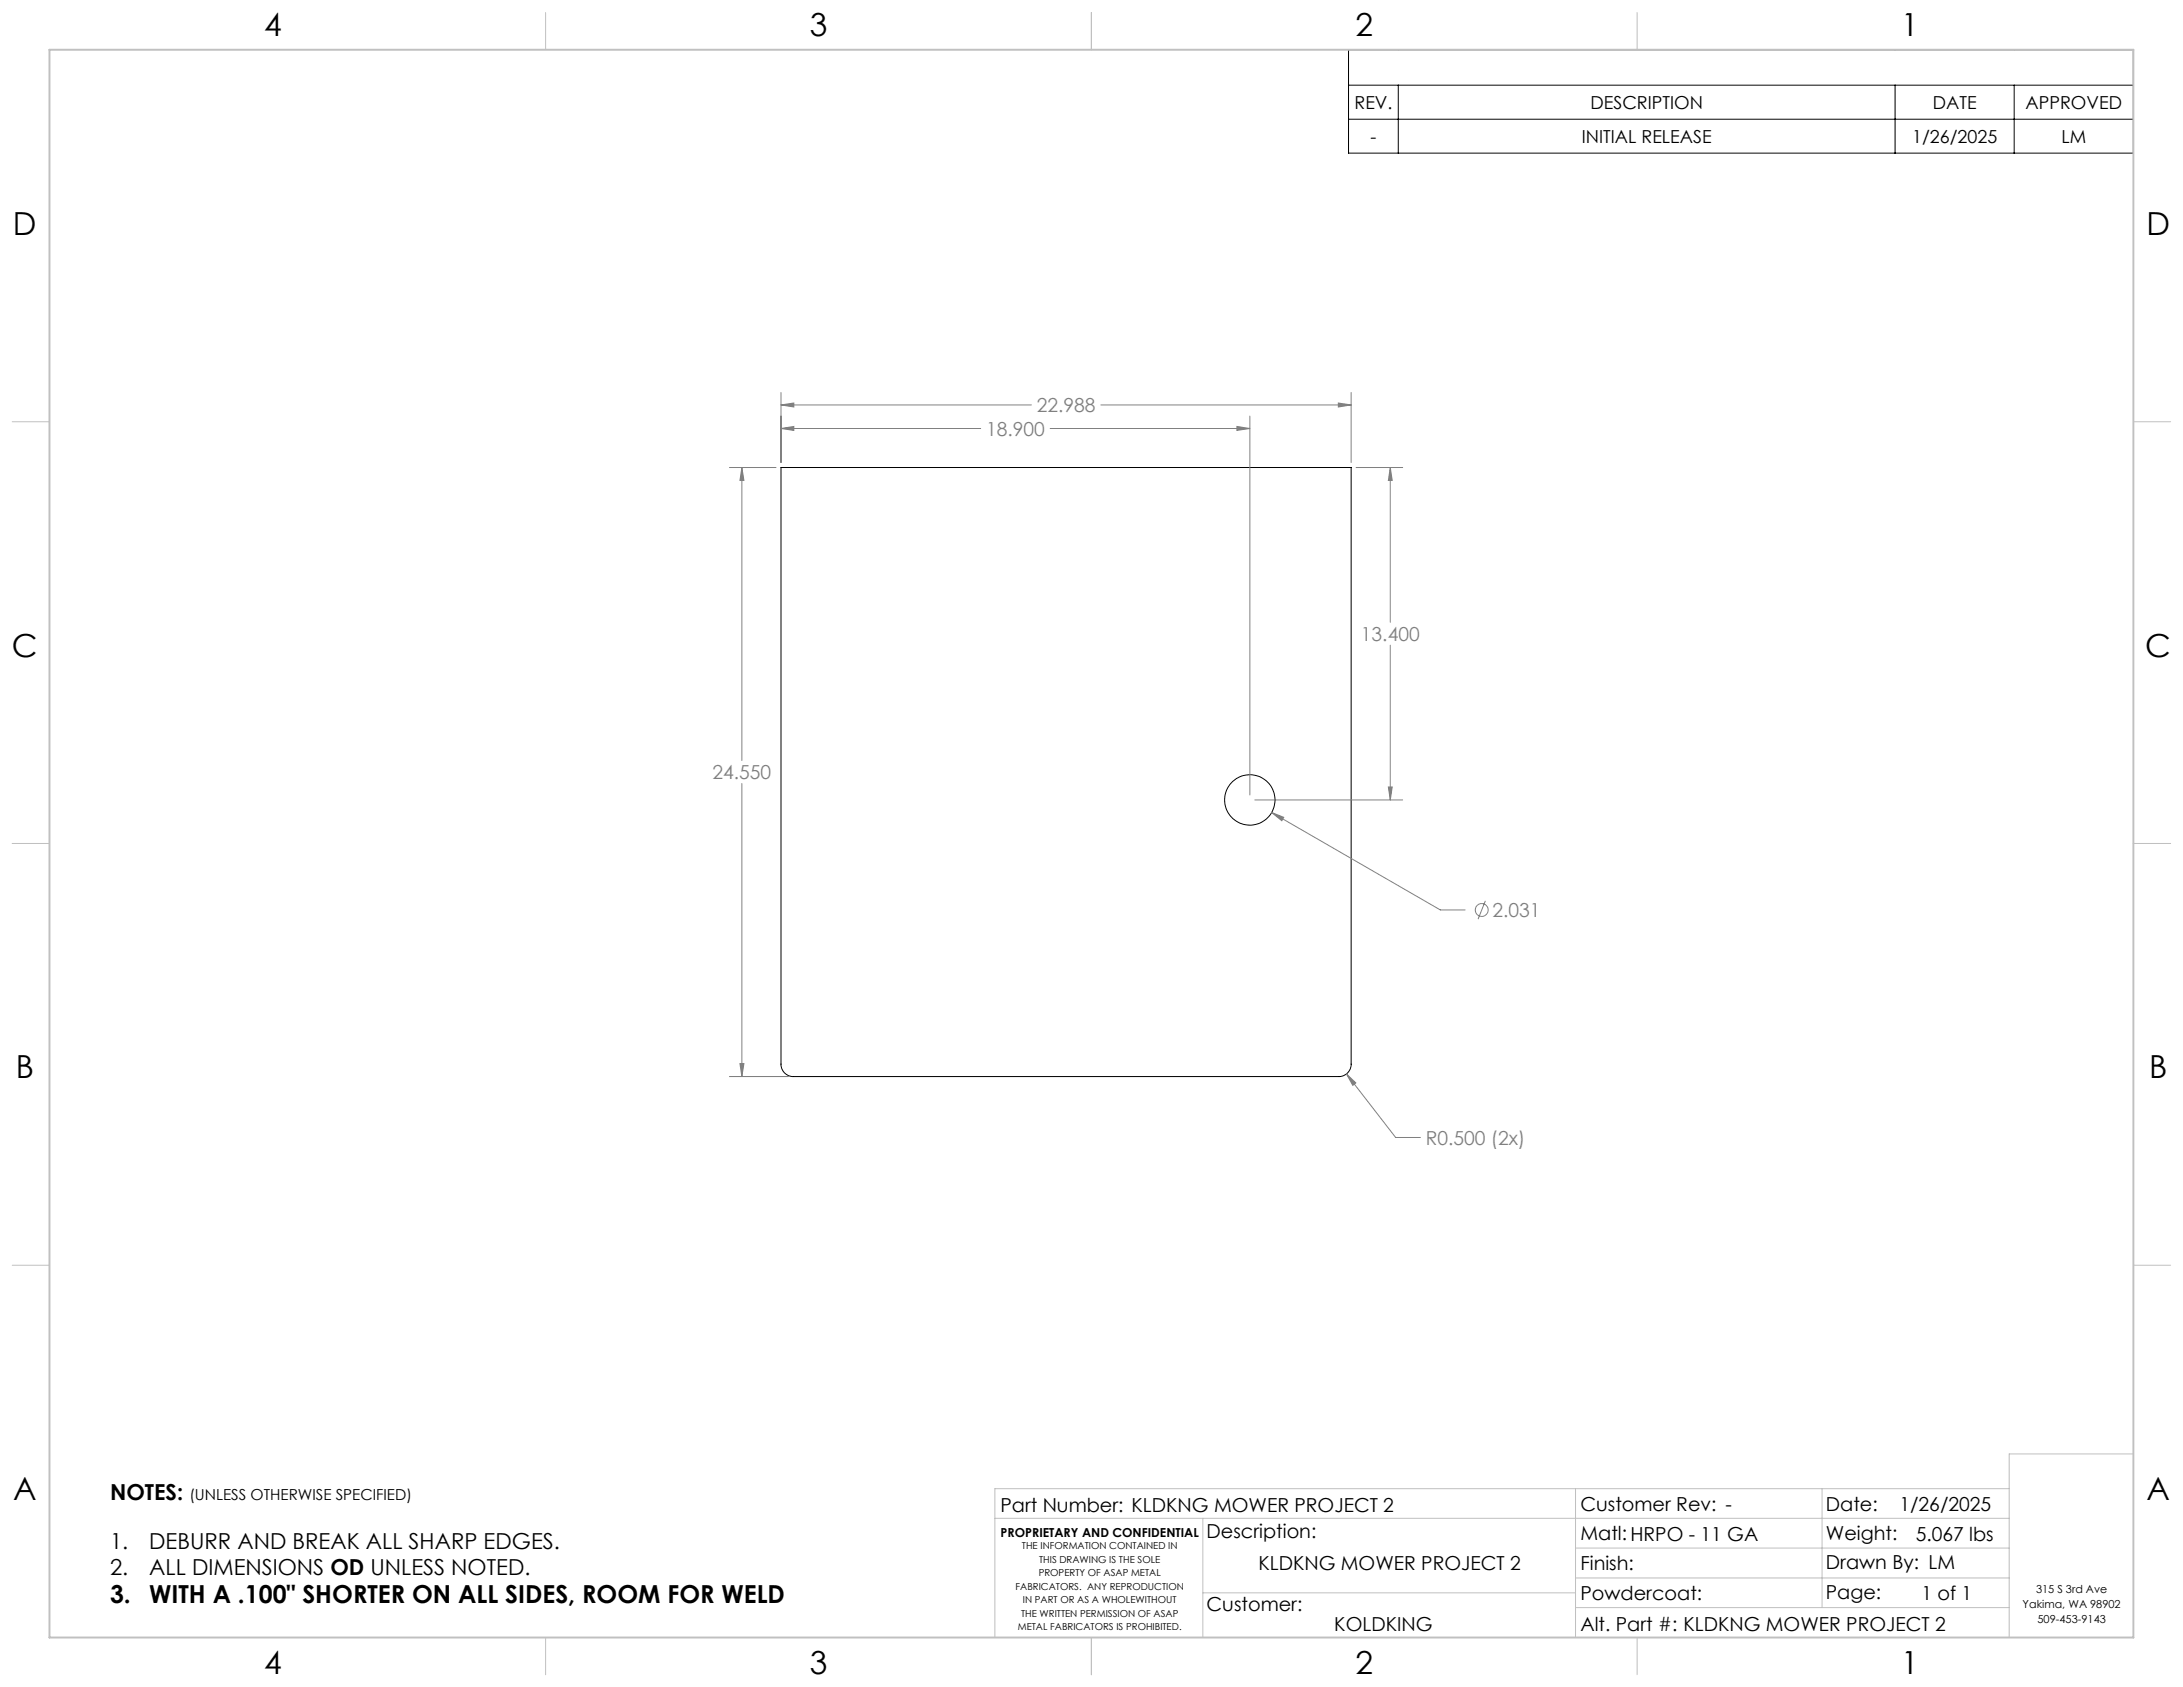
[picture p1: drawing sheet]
<svg xmlns="http://www.w3.org/2000/svg" width="559mm" height="432mm" viewBox="0 0 559 432" stroke-linecap="round" stroke-linejoin="round" font-family="sans-serif">
<defs><g id="words">
<g font-size="8.1">
<text x="67.6" y="9.3">4</text>
<text x="207.3" y="9.3">3</text>
<text x="347" y="9.3">2</text>
<text x="486.7" y="9.3">1</text>
<text x="3.3" y="60.1">D</text>
<text x="549.4" y="60.1">D</text>
<text x="3" y="168">C</text>
<text x="549.1" y="168">C</text>
<text x="4" y="276">B</text>
<text x="550.1" y="276">B</text>
<text x="3.3" y="383.9">A</text>
<text x="549.4" y="383.9">A</text>
<text x="67.6" y="428.4">4</text>
<text x="207.3" y="428.4">3</text>
<text x="347" y="428.4">2</text>
<text x="486.7" y="428.4">1</text>
</g>
<g font-size="6.3">
<text x="28.2" y="410.4">3.</text>
<text x="38.2" y="410.4">WITH A .100&quot; SHORTER ON ALL SIDES, ROOM FOR WELD</text>
</g>
<g font-size="5.6">
<text x="28.2" y="383.9">NOTES:</text>
<text x="28.2" y="396.5">1.</text>
<text x="38.2" y="396.5">DEBURR AND BREAK ALL SHARP EDGES.</text>
<text x="28.2" y="403.2">2.</text>
<text x="38.2" y="403.2">ALL DIMENSIONS OD UNLESS NOTED.</text>
</g>
<g font-size="4.9" fill="#808080">
<text x="265.4" y="105.5">22.988</text>
<text x="252.4" y="111.5">18.900</text>
<text x="348.4" y="164.1">13.400</text>
<text x="182.4" y="199.5">24.550</text>
<text x="382" y="234.8">2.031</text>
<text x="365" y="293">R0.500 (2x)</text>
</g>
<g font-size="4.9">
<text x="256.1" y="386.9">Part Number: KLDKNG MOWER PROJECT 2</text>
<text x="404.6" y="386.8">Customer Rev: -</text>
<text x="467.4" y="386.7">Date:</text>
<text x="486.2" y="386.7">1/26/2025</text>
<text x="308.9" y="393.8">Description:</text>
<text x="404.6" y="394.3">Matl:HRPO - 11 GA</text>
<text x="467.4" y="394">Weight:</text>
<text x="490.4" y="394.5">5.067 lbs</text>
<text x="322.1" y="402">KLDKNG MOWER PROJECT 2</text>
<text x="404.6" y="401.9">Finish:</text>
<text x="467.4" y="401.7">Drawn By: LM</text>
<text x="308.9" y="412.4">Customer:</text>
<text x="404.6" y="409.6">Powdercoat:</text>
<text x="467.4" y="409.4">Page:</text>
<text x="491.8" y="409.6">1 of 1</text>
<text x="341.5" y="417.4">KOLDKING</text>
<text x="404.6" y="417.4">Alt. Part #: KLDKNG MOWER PROJECT 2</text>
</g>
<g font-size="4.6">
<text x="346.7" y="27.9">REV.</text>
<text x="407.1" y="27.9">DESCRIPTION</text>
<text x="494.8" y="27.9">DATE</text>
<text x="518.5" y="27.9">APPROVED</text>
<text x="350.8" y="36.6">-</text>
<text x="404.9" y="36.6">INITIAL RELEASE</text>
<text x="489.5" y="36.6">1/26/2025</text>
<text x="527.7" y="36.6">LM</text>
</g>
<text font-size="3.9" x="48.5" y="383.9">(UNLESS OTHERWISE SPECIFIED)</text>
<text font-size="3.2" x="256.1" y="393.4">PROPRIETARY AND CONFIDENTIAL</text>
<g font-size="2.8">
<text x="521.2" y="407.7">315 S 3rd Ave</text>
<text x="517.8" y="411.5">Yakima, WA 98902</text>
<text x="521.6" y="415.3">509-453-9143</text>
</g>
<g font-size="2.5">
<text x="261.6" y="396.5">THE INFORMATION CONTAINED IN</text>
<text x="266" y="399.9">THIS DRAWING IS THE SOLE</text>
<text x="260" y="406.9">FABRICATORS. ANY REPRODUCTION</text>
<text x="265.9" y="403.4">PROPERTY OF ASAP METAL</text>
<text x="261.4" y="413.8">THE WRITTEN PERMISSION OF ASAP</text>
<text x="261.8" y="410.4">IN PART OR AS A WHOLEWITHOUT</text>
<text x="260.5" y="417.3">METAL FABRICATORS IS PROHIBITED.</text>
</g>
</g></defs>
<g fill="none" stroke="#000" stroke-width=".26">
<path d="M345.2 12.7h200.9v26.5h-200.9zM345.2 21.8h200.9M345.2 30.5h200.9M357.9 21.8v17.4M485.1 21.8v17.4M515.6 21.8v17.4M199.9 119.7h146v152.7a3.1 3.1 0 0 1-3.2 3.2h-139.6a3.1 3.1 0 0 1-3.2-3.2z"/>
<circle cx="319.9" cy="204.8" r="6.4"/>
</g>
<g fill="none" stroke="#808080" stroke-width=".26">
<path d="M186.7 119.7h11.9M189.9 119.7l.5 3.3h-1zM189.9 119.7v75M199.9 103.6l3.3-.4v1zM199.9 109.7l3.3-.6v1.1zM199.9 100.5v17.9M199.9 103.6h64.1M199.9 109.7h51.1M268.8 109.7h51.1M281.8 103.6h64.1M316.6 109.1l3.3 .6-3.3 .5zM319.9 106.5v97"/>
<path d="M342.6 103.2l3.3 .4-3.3 .6zM345.9 100.5v17.9M347.1 119.7h12M355.9 119.7l.5 3.3h-1zM355.9 119.7v39.6M355.9 165.1v39.7M189.9 200.6v75M321.2 204.8h37.9M325.5 208l3.1 1.2-.5 .9zM325.5 208l43.2 24.9h6.3M355.4 201.4h1l-.5 3.4zM380.2 230.6l-1.8 4.7"/>
<path d="M186.7 275.6h15.1M189.4 272.2h1l-.5 3.4zM344.7 274.9l2.4 2.3-.8 .6zM344.7 274.9l12.6 16.2h6.3"/>
<circle cx="379.3" cy="232.9" r="1.65"/>
</g>
<g fill="none" stroke="#c0c0c0" stroke-width=".26">
<path d="M139.7 3.2v9.5M279.4 3.2v9.5M419.1 3.2v9.5M3.1 107.9h9.6M546.1 107.9h9.5M3.1 215.9h9.6M546.1 215.9h9.5M3.1 323.8h9.6M546.1 323.8h9.5M546.1 372.1h-31.8v47M254.7 388.6h259.6M307.9 388.6v30.5"/>
<path d="M403.3 381v38.1M403.3 396.2h111M466.4 381v30.5M514.3 381h-259.6v38.1M139.7 419.1v9.6M279.4 419.1v9.6M307.9 407.7h95.4M403.3 403.9h111M403.3 411.5h111M419.1 419.1v9.6"/>
</g>
<path d="M12.7 12.7h533.4v406.4h-533.4z" fill="none" stroke="#c0c0c0" stroke-width=".5"/>
<path d="M189.9 119.7l.5 3.3h-1zM189.4 272.2h1l-.5 3.4zM199.9 103.6l3.3-.4v1zM342.6 103.2l3.3 .4-3.3 .6zM355.9 119.7l.5 3.3h-1zM355.4 201.4h1l-.5 3.4zM199.9 109.7l3.3-.6v1.1zM316.6 109.1l3.3 .6-3.3 .5zM344.7 274.9l1.6 2.9 .8-.6zM325.5 208l2.6 2.1 .5-.9z" fill="#808080"/>
<use href="#words"/>
</svg>
